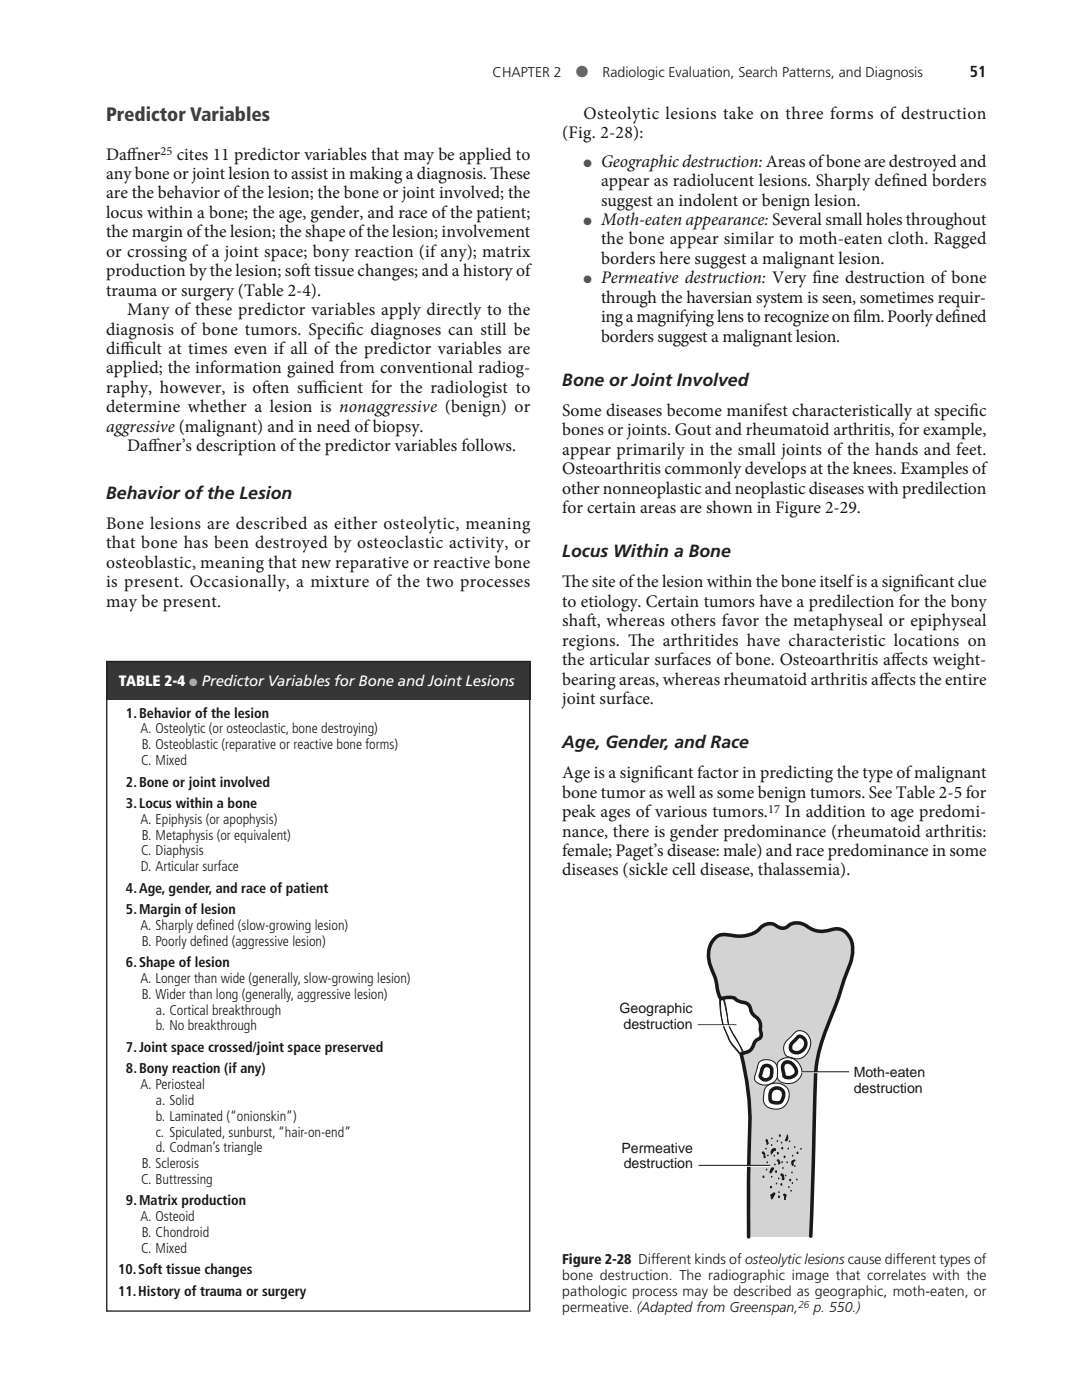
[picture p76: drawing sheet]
<svg xmlns="http://www.w3.org/2000/svg" width="216mm" height="279mm" viewBox="0 0 216 279" stroke-linecap="round" stroke-linejoin="round" font-family="sans-serif">
<defs><g id="words">
<text font-size="3.9" fill="#3d3d3d" x="21.2" y="24.1">Predictor Variables</text>
<g font-size="3.5" fill="#161616">
<text x="116.4" y="23.7">Osteolytic lesions take on three forms of destruction</text>
<text x="112.2" y="27.6">(Fig. 2-28):</text>
<text x="21.2" y="31.8">Daf</text>
<text x="21.2" y="35.7">any bone or joint lesion to assist in making a diagnosis. T</text>
<text x="25.3" y="31.8">fner</text>
<text x="35.3" y="31.8">cites 11 predictor variables that may be applied to</text>
<text x="97.8" y="35.7">hese</text>
<text x="119.9" y="33.3">Geographic destruction: Areas of bone are destroyed and</text>
<text x="21.2" y="39.6">are the behavior of the lesion; the bone or joint involved; the</text>
<text x="119.9" y="37.1">appear as radiolucent lesions. Sharply def</text>
<text x="119.9" y="41">suggest an indolent or benign lesion.</text>
<text x="177.9" y="37.1">ined borders</text>
<text x="21.2" y="43.5">locus within a bone; the age, gender, and race of the patient;</text>
<text x="21.2" y="47.4">the margin of the lesion; the shape of the lesion; involvement</text>
<text x="119.9" y="44.9">Moth-eaten appearance: Several small holes throughout</text>
<text x="21.2" y="51.2">or crossing of a joint space; bony reaction (if any); matrix</text>
<text x="119.9" y="48.8">the bone appear similar to moth-eaten cloth. Ragged</text>
<text x="119.9" y="52.7">borders here suggest a malignant lesion.</text>
<text x="21.2" y="55.1">production by the lesion; sof</text>
<text x="21.2" y="59">trauma or surgery (Table 2-4).</text>
<text x="60" y="55.1">t tissue changes; and a history of</text>
<text x="119.9" y="56.5">Permeative destruction: Very f</text>
<text x="162.1" y="56.5">ine destruction of bone</text>
<text x="25.4" y="62.9">Many of these predictor variables apply directly to the</text>
<text x="119.9" y="60.4">through the haversian system is seen, sometimes requir-</text>
<text x="119.9" y="64.3">ing a magnifying lens to recognize on f</text>
<text x="170.2" y="64.3">ilm. Poorly def</text>
<text x="189.9" y="64.3">ined</text>
<text x="21.2" y="66.8">diagnosis of bone tumors. Specif</text>
<text x="21.2" y="70.6">dif</text>
<text x="24" y="70.6">f</text>
<text x="24" y="70.6">icult at times even if all of the predictor variables are</text>
<text x="69.2" y="66.8">ic diagnoses can still be</text>
<text x="119.9" y="68.2">borders suggest a malignant lesion.</text>
<text x="21.2" y="74.5">applied; the information gained from conventional radiog-</text>
<text x="21.2" y="78.4">raphy, however, is of</text>
<text x="21.2" y="82.3">determine whether a lesion is nonaggressive (benign) or</text>
<text x="52.2" y="78.4">ten suf</text>
<text x="62.6" y="78.4">f</text>
<text x="62.6" y="78.4">icient for the radiologist to</text>
<text x="112.2" y="83">Some diseases become manifest characteristically at specif</text>
<text x="193.5" y="83">ic</text>
<text x="21.2" y="86.2">aggressive (malignant) and in need of biopsy.</text>
<text x="112.2" y="86.9">bones or joints. Gout and rheumatoid arthritis, for example,</text>
<text x="25.4" y="90">Daf</text>
<text x="29.5" y="90">fner’s description of the predictor variables follows.</text>
<text x="112.2" y="90.8">appear primarily in the small joints of the hands and feet.</text>
<text x="112.2" y="94.6">Osteoarthritis commonly develops at the knees. Examples of</text>
<text x="112.2" y="98.5">other nonneoplastic and neoplastic diseases with predilection</text>
<text x="21.2" y="105.6">Bone lesions are described as either osteolytic, meaning</text>
<text x="112.2" y="102.4">for certain areas are shown in Figure 2-29.</text>
<text x="21.2" y="113.3">osteoblastic, meaning that new reparative or reactive bone</text>
<text x="21.2" y="109.4">that bone has been destroyed by osteoclastic activity, or</text>
<text x="21.2" y="117.2">is present. Occasionally, a mixture of the two processes</text>
<text x="112.2" y="117.2">T</text>
<text x="112.2" y="117.2">he site of the lesion within the bone itself is a signif</text>
<text x="182.6" y="117.2">icant clue</text>
<text x="21.2" y="121.1">may be present.</text>
<text x="112.2" y="121.1">to etiology. Certain tumors have a predilection for the bony</text>
<text x="112.2" y="125">shaf</text>
<text x="117" y="125">t, whereas others favor the metaphyseal or epiphyseal</text>
<text x="112.2" y="128.9">regions. T</text>
<text x="125.3" y="128.9">he arthritides have characteristic locations on</text>
<text x="112.2" y="132.7">the articular surfaces of bone. Osteoarthritis af</text>
<text x="112.2" y="136.6">bearing areas, whereas rheumatoid arthritis af</text>
<text x="175.4" y="136.6">fects the entire</text>
<text x="177.8" y="132.7">fects weight-</text>
<text x="112.2" y="140.5">joint surface.</text>
<text x="112.2" y="155.3">Age is a signif</text>
<text x="130.5" y="155.3">icant factor in predicting the type of malignant</text>
<text x="112.2" y="159.2">bone tumor as well as some benign tumors. See Table 2-5 for</text>
<text x="112.2" y="167">nance, there is gender predominance (rheumatoid arthritis:</text>
<text x="112.2" y="163.1">peak ages of various tumors.</text>
<text x="156.6" y="163.1">In addition to age predomi-</text>
<text x="112.2" y="170.8">female; Paget’s disease: male) and race predominance in some</text>
<text x="112.2" y="174.7">diseases (sickle cell disease, thalassemia).</text>
</g>
<g font-size="3.5" fill="#1f1f1f">
<text x="112.2" y="77">Bone or Joint Involved</text>
<text x="21.2" y="99.6">Behavior of the Lesion</text>
<text x="112.2" y="111.2">Locus Within a Bone</text>
<text x="112.2" y="149.3">Age, Gender, and Race</text>
</g>
<text font-size="3.2" fill="#656565" x="114.9" y="15.3">●</text>
<text font-size="3.2" fill="#161616" x="193.5" y="15.3">51</text>
<g font-size="3" fill="#fff">
<text x="23.7" y="136.9">TABLE 2-4</text>
<text x="40.3" y="136.9">Predictor Variables for Bone and Joint Lesions</text>
</g>
<g font-size="2.8" fill="#161616">
<text x="98.3" y="15.3">CHAPTER 2</text>
<text x="120.2" y="15.3">Radiologic Evaluation, Search Patterns, and Diagnosis</text>
<text x="25.1" y="143.2">1.Behavior of the lesion</text>
<text x="28" y="146.4">A. Osteolytic (or osteoclastic, bone destroying)</text>
<text x="28.3" y="149.6">B. Osteoblastic (reparative or reactive bone forms)</text>
<text x="28.2" y="152.7">C. Mixed</text>
<text x="25.1" y="157">2.Bone or joint involved</text>
<text x="25.1" y="161.2">3.Locus within a bone</text>
<text x="28" y="164.4">A. Epiphysis (or apophysis)</text>
<text x="28.3" y="167.6">B. Metaphysis (or equivalent)</text>
<text x="28.1" y="173.9">D. Articular surface</text>
<text x="28.2" y="170.7">C. Diaphysis</text>
<text x="25.1" y="178.1">4.Age, gender, and race of patient</text>
<text x="25.1" y="182.4">5.Margin of lesion</text>
<text x="28" y="185.5">A. Sharply defined (slow-growing lesion)</text>
<text x="28.3" y="188.7">B. Poorly defined (aggressive lesion)</text>
<text x="25.1" y="193">6.Shape of lesion</text>
<text x="28" y="196.1">A. Longer than wide (generally, slow-growing lesion)</text>
<text x="28.3" y="199.3">B. Wider than long (generally, aggressive lesion)</text>
<text x="31.1" y="202.5">a. Cortical breakthrough</text>
<text x="123.6" y="202.1">Geographic</text>
<text x="25.1" y="209.9">7.Joint space crossed/joint space preserved</text>
<text x="31.1" y="205.7">b. No breakthrough</text>
<text x="124.4" y="205.3">destruction</text>
<text x="25.1" y="214.1">8.Bony reaction (if any)</text>
<text x="170.3" y="214.9">Moth-eaten</text>
<text x="28" y="217.3">A. Periosteal</text>
<text x="31.1" y="220.5">a. Solid</text>
<text x="170.3" y="218">destruction</text>
<text x="31.1" y="223.6">b. Laminated (“onionskin”)</text>
<text x="31.1" y="226.8">c. Spiculated, sunburst, “hair-on-end”</text>
<text x="28.3" y="233.2">B. Sclerosis</text>
<text x="31.1" y="230">d. Codman’s triangle</text>
<text x="124" y="230">Permeative</text>
<text x="124.5" y="233.2">destruction</text>
<text x="28.2" y="236.3">C. Buttressing</text>
<text x="25.1" y="240.6">9.Matrix production</text>
<text x="28" y="243.8">A. Osteoid</text>
<text x="28.2" y="250.1">C. Mixed</text>
<text x="28.3" y="246.9">B. Chondroid</text>
<text x="23.5" y="254.3">10.Soft tissue changes</text>
<text x="112.2" y="255.4">bone destruction. The radiographic image that correlates with the</text>
<text x="23.5" y="258.6">11.History of trauma or surgery</text>
<text x="112.2" y="258.6">pathologic process may be described as geographic, moth-eaten, or</text>
<text x="112.2" y="261.8">permeative. (Adapted from Greenspan,</text>
<text x="162.3" y="261.8">p. 550.)</text>
</g>
<text font-size="2.8" fill="#1f1f1f" x="112.2" y="252.3">Figure 2-28 Different kinds of osteolytic lesions cause different types of</text>
<g font-size="2.5" fill="#161616">
<text x="32" y="31">25</text>
<text x="153.3" y="162.2">17</text>
</g>
<g font-size="2.1" fill="#535353">
<text x="116.4" y="33.3">●</text>
<text x="116.4" y="44.9">●</text>
<text x="116.4" y="56.5">●</text>
</g>
<text font-size="2.1" fill="#afafaf" x="37.8" y="136.9">●</text>
<text font-size="2" fill="#161616" x="159.3" y="261.1">26</text>
</g></defs>
<path d="M21.2 131.9h84.6v7.7h-84.6z" fill="#363636"/>
<path d="M21.3 132h84.4v129.7h-84.4z" fill="none" stroke="#1f1f1f" stroke-width=".26"/>
<path d="M142.7 187.2a3.1 3.1 0 0 1 3.7-.5 5 5 0 0 0 5.6-1.8 2.41 2.41 0 0 1 3.2 .1 1.88 1.88 0 0 0 2.5-.5 3.2 3.2 0 0 1 3.4 .4 4.5 4.5 0 0 0 4.7 .7 3.6 3.6 0 0 1 4.5 3.4 13.9 13.9 0 0 1-1.3 5.2l-4.2 11.5a21.1 21.1 0 0 0-2 6.9 200.5 200.5 0 0 0-.3 15.7l-.8 18.6h-12.3l.2-18.7a50.6 50.6 0 0 0-1.7-17.8l.5-.2a1.62 1.62 0 0 0 1.8-1.6l.8-1a.98 .98 0 0 0 .7-1.4v-.9a2.19 2.19 0 0 0-1.1-2.4 4.2 4.2 0 0 1-1.4-2.5l-.6-.2a2.91 2.91 0 0 1-2.1-1 2.93 2.93 0 0 0-2.1 .1h-.7l-.1-.2-.4-1.1a12.8 12.8 0 0 0-1.5-5.3 5.7 5.7 0 0 1 1-5.5z" fill="#d3d3d3"/>
<path d="M161.8 246.7l.7-25.5a58.2 58.2 0 0 1 .8-10.8 89.8 89.8 0 0 1 3.9-11.1l1.5-4.4a12.8 12.8 0 0 0 1.4-6.4 3.3 3.3 0 0 0-4.3-2.9 4.9 4.9 0 0 1-4.7-.7 2.99 2.99 0 0 0-4.1 .1 1.86 1.86 0 0 1-2.3-.3 2.63 2.63 0 0 0-3.4 1 6.7 6.7 0 0 1-5.7 .9 3.1 3.1 0 0 0-4 2.6 9.6 9.6 0 0 0 1.1 6.1l.1 .3a10.8 10.8 0 0 0 1 3.8 2.9 2.9 0 0 1 3.4 .3l.8 .3a1.84 1.84 0 0 1 1.9 1.9l.4 .6a2.69 2.69 0 0 1 1.4 3l.1 .4a1.15 1.15 0 0 1-.8 1.6l-.6 .8a2.46 2.46 0 0 1-2.3 1.9l-.2 .1a57.1 57.1 0 0 1 1.6 19.1l-.1 17.5" fill="none" stroke="#161616" stroke-width=".71"/>
<path d="M143.6 199.6a16.8 16.8 0 0 0 2.9 9.4l1.1 1.3M143.8 199.6a12.3 12.3 0 0 0 1.5 7.3l.8 1.4 1.6 2M144.3 199.4l.5 2a14.1 14.1 0 0 0 1.3 4.6 15.2 15.2 0 0 1 2 4M144.5 199.3l.4 2a10.5 10.5 0 0 0 1.4 5.2l2 3.4" fill="none" stroke="#161616" stroke-width=".2"/>
<path d="M151.4 212.1a2.31 2.31 0 0 1 2.8-.3 2.31 2.31 0 0 1 1 2.5 2.58 2.58 0 0 1-1.9 2.2 2.58 2.58 0 0 1-2.7-1v-.8z" fill="#fff"/>
<path d="M151.4 212.1a2.31 2.31 0 0 1 2.8-.3 2.31 2.31 0 0 1 1 2.5 2.58 2.58 0 0 1-1.9 2.2 2.58 2.58 0 0 1-2.7-1v-.8z" fill="none" stroke="#161616" stroke-width=".2"/>
<path d="M152.3 212.9a1.04 1.04 0 0 1 1.3-.1 1.04 1.04 0 0 1 .4 1.2 1.17 1.17 0 0 1-.9 1.5 1.17 1.17 0 0 1-1.4-1z" fill="none" stroke="#161616" stroke-width=".71"/>
<path d="M155.4 211.8a2.72 2.72 0 0 1 3.4-.2 2.72 2.72 0 0 1 .9 3.3 2.91 2.91 0 0 1-4.4 .6l-.2-.8v-1.5a1.43 1.43 0 0 1 .3-1.4z" fill="#fff"/>
<path d="M155.4 211.8a2.72 2.72 0 0 1 3.4-.2 2.72 2.72 0 0 1 .9 3.3 2.91 2.91 0 0 1-4.4 .6l-.2-.8v-1.5a1.43 1.43 0 0 1 .3-1.4z" fill="none" stroke="#161616" stroke-width=".2"/>
<path d="M156.6 212.1a1.83 1.83 0 0 1 2.3 1.8 1.57 1.57 0 0 1-2.5 .8l-.1-.9a1.52 1.52 0 0 1 .3-1.7z" fill="none" stroke="#161616" stroke-width=".71"/>
<path d="M152.9 216.9a2.91 2.91 0 0 1 4.4 .7 2.75 2.75 0 0 1-1.2 3.5 2.75 2.75 0 0 1-3.7-1 4.6 4.6 0 0 1 .5-3.2z" fill="#fff"/>
<path d="M152.9 216.9a2.91 2.91 0 0 1 4.4 .7 2.75 2.75 0 0 1-1.2 3.5 2.75 2.75 0 0 1-3.7-1 4.6 4.6 0 0 1 .5-3.2z" fill="none" stroke="#161616" stroke-width=".2"/>
<path d="M154.2 217.4a1.39 1.39 0 0 1 1.8 .1 1.39 1.39 0 0 1 .2 1.8 1.37 1.37 0 0 1-2.1 .7 1.69 1.69 0 0 1-.2-2.3z" fill="none" stroke="#161616" stroke-width=".71"/>
<path d="M158.4 206.3a1.93 1.93 0 0 1 3.2 1 3.2 3.2 0 0 1-2.7 4l-.8-.2a1.95 1.95 0 0 1-1.7-1.4 1.95 1.95 0 0 1 .6-2.1z" fill="#fff"/>
<path d="M158.4 206.3a1.93 1.93 0 0 1 3.2 1 3.2 3.2 0 0 1-2.7 4l-.8-.2a1.95 1.95 0 0 1-1.7-1.4 1.95 1.95 0 0 1 .6-2.1z" fill="none" stroke="#161616" stroke-width=".2"/>
<path d="M159.2 207a1.28 1.28 0 0 1 1.3 .3 1.28 1.28 0 0 1 .3 1.3 1.74 1.74 0 0 1-2.9 1.1 1.57 1.57 0 0 1 .8-2.2z" fill="none" stroke="#161616" stroke-width=".71"/>
<path d="M157.1 226.6a.81 .81 0 0 1-.2 1.1l-.2-.2z" fill="#161616"/>
<path d="M157.1 226.6a.81 .81 0 0 1-.2 1.1l-.2-.2z" fill="none" stroke="#161616" stroke-width=".2"/>
<path d="M153 227.4l.3 .7-.2 .3-.3-.8z" fill="#161616"/>
<path d="M153 227.4l.3 .7-.2 .3-.3-.8z" fill="none" stroke="#161616" stroke-width=".2"/>
<path d="M155.1 231.5h.3l.2 .6-.1 .2-.1-.1a.4 .4 0 0 0-.3-.6z" fill="#161616"/>
<path d="M155.1 231.5h.3l.2 .6-.1 .2-.1-.1a.4 .4 0 0 0-.3-.6z" fill="none" stroke="#161616" stroke-width=".2"/>
<path d="M158.1 231.7l.5-.1-.3 .3-.1 .7-.2-.5z" fill="#161616"/>
<path d="M158.1 231.7l.5-.1-.3 .3-.1 .7-.2-.5z" fill="none" stroke="#161616" stroke-width=".2"/>
<path d="M154 233.1l.4 .1-.6 .9-.1-.3z" fill="#161616"/>
<path d="M154 233.1l.4 .1-.6 .9-.1-.3z" fill="none" stroke="#161616" stroke-width=".2"/>
<path d="M156.4 238.3l.5 .2-.2 .9z" fill="#161616"/>
<path d="M156.4 238.3l.5 .2-.2 .9z" fill="none" stroke="#161616" stroke-width=".2"/>
<path d="M153.8 238.4l.5-.3h.3l-.5 1.1h-.2z" fill="#161616"/>
<path d="M153.8 238.4l.5-.3h.3l-.5 1.1h-.2z" fill="none" stroke="#161616" stroke-width=".2"/>
<path d="M155.9 234.3a.78 .78 0 0 1 .4 1.1h-.2l.1-.6a.38 .38 0 0 1-.3-.5z" fill="#161616"/>
<path d="M155.9 234.3a.78 .78 0 0 1 .4 1.1h-.2l.1-.6a.38 .38 0 0 1-.3-.5z" fill="none" stroke="#161616" stroke-width=".2"/>
<path d="M152.2 229.9a.81 .81 0 0 1 .4 1.1h-.1v-.6l-.3-.2z" fill="#161616"/>
<path d="M152.2 229.9a.81 .81 0 0 1 .4 1.1h-.1v-.6l-.3-.2z" fill="none" stroke="#161616" stroke-width=".2"/>
<path d="M154.1 229.4l.6-.2v.4h-.3l-.5 .7v-.5z" fill="#161616"/>
<path d="M154.1 229.4l.6-.2v.4h-.3l-.5 .7v-.5z" fill="none" stroke="#161616" stroke-width=".2"/>
<path d="M156.5 230.8h.1v.2z" fill="#161616"/>
<path d="M156.5 230.8h.1v.2z" fill="none" stroke="#161616" stroke-width=".2"/>
<path d="M159.1 230l.1 .1-.1 .1z" fill="#161616"/>
<path d="M159.1 230l.1 .1-.1 .1z" fill="none" stroke="#161616" stroke-width=".2"/>
<path d="M156 229h.2l-.1 .3z" fill="#161616"/>
<path d="M156 229h.2l-.1 .3z" fill="none" stroke="#161616" stroke-width=".2"/>
<path d="M155.5 226.5h.2l-.1 .3z" fill="#161616"/>
<path d="M155.5 226.5h.2l-.1 .3z" fill="none" stroke="#161616" stroke-width=".2"/>
<path d="M155.1 230h.2l-.1 .3z" fill="#161616"/>
<path d="M155.1 230h.2l-.1 .3z" fill="none" stroke="#161616" stroke-width=".2"/>
<path d="M154.8 233.7l.2 .1-.1 .2z" fill="#161616"/>
<path d="M154.8 233.7l.2 .1-.1 .2z" fill="none" stroke="#161616" stroke-width=".2"/>
<path d="M157.6 235.4h.1v.3z" fill="#161616"/>
<path d="M157.6 235.4h.1v.3z" fill="none" stroke="#161616" stroke-width=".2"/>
<path d="M155.8 236.3h.2l-.1 .2z" fill="#161616"/>
<path d="M155.8 236.3h.2l-.1 .2z" fill="none" stroke="#161616" stroke-width=".2"/>
<path d="M155.4 238.7h.1l-.1 .3z" fill="#161616"/>
<path d="M155.4 238.7h.1l-.1 .3z" fill="none" stroke="#161616" stroke-width=".2"/>
<path d="M153.8 236.8l.1 .1-.1 .2z" fill="#161616"/>
<path d="M153.8 236.8l.1 .1-.1 .2z" fill="none" stroke="#161616" stroke-width=".2"/>
<path d="M152.3 234.7h.1l-.1 .3z" fill="#161616"/>
<path d="M152.3 234.7h.1l-.1 .3z" fill="none" stroke="#161616" stroke-width=".2"/>
<path d="M153.9 234.8l.1 .1z" fill="#161616"/>
<path d="M153.9 234.8l.1 .1z" fill="none" stroke="#161616" stroke-width=".2"/>
<path d="M152.9 233.4l.1 .1z" fill="#161616"/>
<path d="M152.9 233.4l.1 .1z" fill="none" stroke="#161616" stroke-width=".2"/>
<path d="M153.1 231.9v.1z" fill="#161616"/>
<path d="M153.1 231.9v.1z" fill="none" stroke="#161616" stroke-width=".2"/>
<path d="M154.6 232.3v.2z" fill="#161616"/>
<path d="M154.6 232.3v.2z" fill="none" stroke="#161616" stroke-width=".2"/>
<path d="M156.2 233.1v.1z" fill="#161616"/>
<path d="M156.2 233.1v.1z" fill="none" stroke="#161616" stroke-width=".2"/>
<path d="M156 231.9v.1z" fill="#161616"/>
<path d="M156 231.9v.1z" fill="none" stroke="#161616" stroke-width=".2"/>
<path d="M157 231.9l.1 .1z" fill="#161616"/>
<path d="M157 231.9l.1 .1z" fill="none" stroke="#161616" stroke-width=".2"/>
<path d="M154.5 230.6v.1z" fill="#161616"/>
<path d="M154.5 230.6v.1z" fill="none" stroke="#161616" stroke-width=".2"/>
<path d="M153.2 230.5v.2z" fill="#161616"/>
<path d="M153.2 230.5v.2z" fill="none" stroke="#161616" stroke-width=".2"/>
<path d="M152.8 229.2v.1z" fill="#161616"/>
<path d="M152.8 229.2v.1z" fill="none" stroke="#161616" stroke-width=".2"/>
<path d="M153.9 228.5l.1 .1z" fill="#161616"/>
<path d="M153.9 228.5l.1 .1z" fill="none" stroke="#161616" stroke-width=".2"/>
<path d="M154 227.1v.2z" fill="#161616"/>
<path d="M154 227.1v.2z" fill="none" stroke="#161616" stroke-width=".2"/>
<path d="M155.1 227.7v.1z" fill="#161616"/>
<path d="M155.1 227.7v.1z" fill="none" stroke="#161616" stroke-width=".2"/>
<path d="M155.9 228l.1 .1z" fill="#161616"/>
<path d="M155.9 228l.1 .1z" fill="none" stroke="#161616" stroke-width=".2"/>
<path d="M157.5 227.7v.1z" fill="#161616"/>
<path d="M157.5 227.7v.1z" fill="none" stroke="#161616" stroke-width=".2"/>
<path d="M157.3 229.2v.1z" fill="#161616"/>
<path d="M157.3 229.2v.1z" fill="none" stroke="#161616" stroke-width=".2"/>
<path d="M158.1 230.6l.1 .1z" fill="#161616"/>
<path d="M158.1 230.6l.1 .1z" fill="none" stroke="#161616" stroke-width=".2"/>
<path d="M158.5 228.9l.1 .1z" fill="#161616"/>
<path d="M158.5 228.9l.1 .1z" fill="none" stroke="#161616" stroke-width=".2"/>
<path d="M159.8 229.2v.1z" fill="#161616"/>
<path d="M159.8 229.2v.1z" fill="none" stroke="#161616" stroke-width=".2"/>
<path d="M158.6 232.7v.1z" fill="#161616"/>
<path d="M158.6 232.7v.1z" fill="none" stroke="#161616" stroke-width=".2"/>
<path d="M158 233.9v.2z" fill="#161616"/>
<path d="M158 233.9v.2z" fill="none" stroke="#161616" stroke-width=".2"/>
<path d="M156.7 234.5l.1 .2z" fill="#161616"/>
<path d="M156.7 234.5l.1 .2z" fill="none" stroke="#161616" stroke-width=".2"/>
<path d="M159 235.3v.2z" fill="#161616"/>
<path d="M159 235.3v.2z" fill="none" stroke="#161616" stroke-width=".2"/>
<path d="M158.1 236v.2z" fill="#161616"/>
<path d="M158.1 236v.2z" fill="none" stroke="#161616" stroke-width=".2"/>
<path d="M157.4 236.8v.2z" fill="#161616"/>
<path d="M157.4 236.8v.2z" fill="none" stroke="#161616" stroke-width=".2"/>
<path d="M157.8 237.6l.1 .1z" fill="#161616"/>
<path d="M157.8 237.6l.1 .1z" fill="none" stroke="#161616" stroke-width=".2"/>
<path d="M155.4 237.9v.1z" fill="#161616"/>
<path d="M155.4 237.9v.1z" fill="none" stroke="#161616" stroke-width=".2"/>
<path d="M154.9 236.1v.2z" fill="#161616"/>
<path d="M154.9 236.1v.2z" fill="none" stroke="#161616" stroke-width=".2"/>
<path d="M155.4 235.1v.2z" fill="#161616"/>
<path d="M139.2 204.5h7.7M160.1 213.9h9.3M139.4 232.6h14.3M155.4 235.1v.2z" fill="none" stroke="#161616" stroke-width=".2"/>
<path d="M139 204.7h7.7M160 214.1h9.3M139.4 232.7h14.3" fill="none" stroke="#fff" stroke-width=".2"/>
<use href="#words"/>
</svg>
